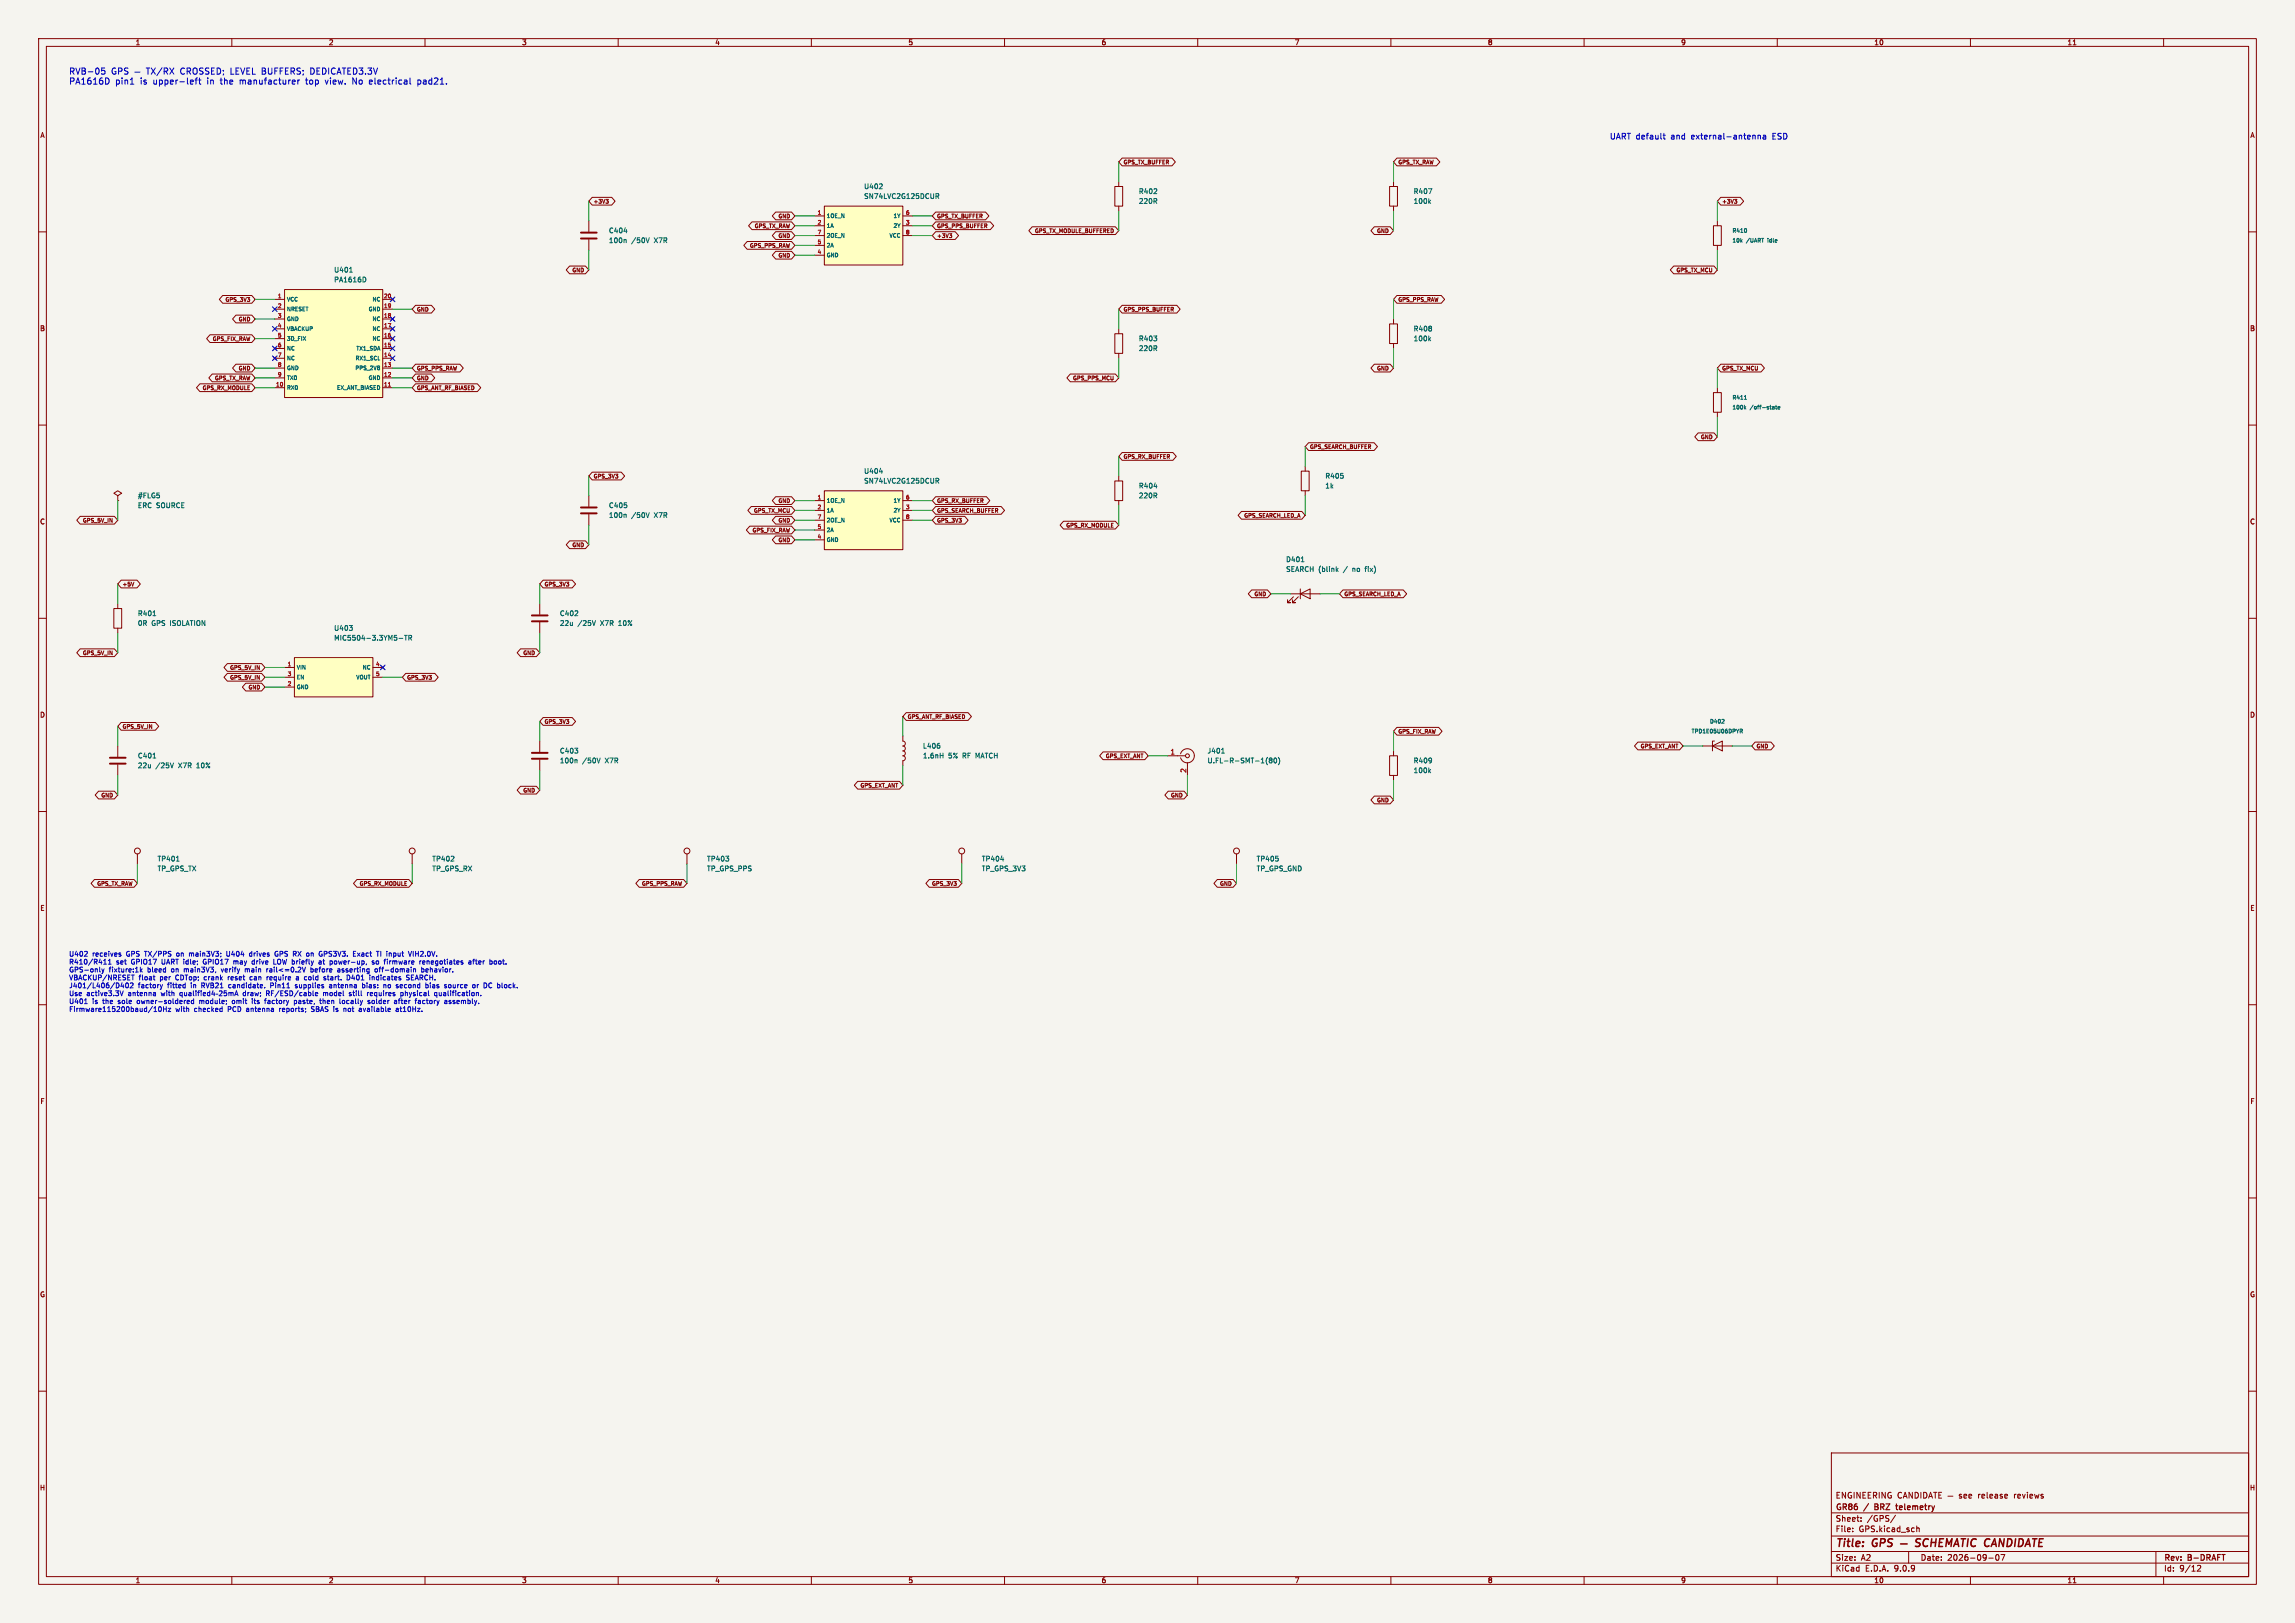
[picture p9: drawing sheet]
<svg xmlns="http://www.w3.org/2000/svg" width="594mm" height="420mm" viewBox="0 0 594 420" stroke-linecap="round" stroke-linejoin="round" font-family="sans-serif">
<defs><g id="words">
<g font-size="2.8" fill="#840000">
<text x="475" y="400.9">Title:</text>
<text x="484.7" y="400.9">GPS</text>
</g>
<g font-size="2.2" fill="#0000c2">
<text x="17.8" y="19.6">RVB-05</text>
<text x="17.8" y="22.2">PA1616D</text>
<text x="29.8" y="22.2">pin1</text>
<text x="36.3" y="22.2">is</text>
<text x="39.8" y="22.2">upper-left</text>
<text x="46.9" y="19.6">CROSSED; LEVEL BUFFERS;</text>
<text x="53.8" y="22.2">in</text>
<text x="57.4" y="22.2">the</text>
<text x="62.5" y="22.2">manufacturer</text>
<text x="79.8" y="22.2">top</text>
<text x="80.9" y="19.6">DEDICATED3.3V</text>
<text x="84.9" y="22.2">view.</text>
<text x="92.1" y="22.2">No</text>
<text x="96.6" y="22.2">electrical</text>
<text x="109.2" y="22.2">pad21.</text>
</g>
<g font-size="2.1" fill="#0000c2">
<text x="416.6" y="36.3">UART default</text>
<text x="432.5" y="36.3">and</text>
<text x="437.9" y="36.3">external-antenna</text>
<text x="459" y="36.3">ESD</text>
</g>
<g font-size="2.1" fill="#840000">
<text x="512.3" y="388">release</text>
<text x="521.7" y="388">reviews</text>
<text x="475" y="394">Sheet:</text>
<text x="475" y="391.2">GR86</text>
<text x="482.6" y="391.2">/</text>
<text x="483.2" y="394">/GPS/</text>
<text x="485.9" y="391.2">BRZ</text>
<text x="492.1" y="391.2">telemetry</text>
<text x="475" y="396.7">File:</text>
<text x="481.1" y="396.7">GPS.kicad_sch</text>
<text x="475" y="406.9">KiCad</text>
<text x="475" y="404.1">Size:</text>
<text x="481.7" y="404.1">A2</text>
<text x="482.7" y="406.9">E.D.A.</text>
<text x="490.3" y="406.9">9.0.9</text>
<text x="497" y="404.1">Date:</text>
<text x="504" y="404.1">2026-09-07</text>
<text x="560" y="404.3">Rev:</text>
<text x="560" y="406.9">Id:</text>
<text x="564.1" y="406.9">9/12</text>
<text x="566.4" y="404.3">B-DRAFT</text>
</g>
<g font-size="1.8" fill="#840000">
<text x="35" y="11.9">1</text>
<text x="85" y="11.9">2</text>
<text x="135" y="11.9">3</text>
<text x="185" y="11.9">4</text>
<text x="235" y="11.9">5</text>
<text x="285" y="11.9">6</text>
<text x="335" y="11.9">7</text>
<text x="385" y="11.9">8</text>
<text x="435" y="11.9">9</text>
<text x="485" y="11.9">10</text>
<text x="535" y="11.9">11</text>
<text x="10.3" y="35.9">A</text>
<text x="582.3" y="35.9">A</text>
<text x="10.3" y="85.9">B</text>
<text x="582.3" y="85.9">B</text>
<text x="10.3" y="135.9">C</text>
<text x="582.3" y="135.9">C</text>
<text x="10.3" y="185.9">D</text>
<text x="582.3" y="185.9">D</text>
<text x="10.3" y="235.9">E</text>
<text x="582.3" y="235.9">E</text>
<text x="10.3" y="285.9">F</text>
<text x="582.3" y="285.9">F</text>
<text x="10.3" y="335.9">G</text>
<text x="582.3" y="335.9">G</text>
<text x="10.2" y="385.9">H</text>
<text x="582.2" y="385.9">H</text>
<text x="35" y="409.9">1</text>
<text x="85" y="409.9">2</text>
<text x="135" y="409.9">3</text>
<text x="185" y="409.9">4</text>
<text x="235" y="409.9">5</text>
<text x="285" y="409.9">6</text>
<text x="335" y="409.9">7</text>
<text x="385" y="409.9">8</text>
<text x="435" y="409.9">9</text>
<text x="485" y="409.9">10</text>
<text x="535" y="409.9">11</text>
</g>
<g font-size="1.8" fill="#006464">
<text x="223.5" y="49.1">U402</text>
<text x="223.5" y="51.7">SN74LVC2G125DCUR</text>
<text x="294.6" y="50.4">R402</text>
<text x="294.6" y="52.9">220R</text>
<text x="365.8" y="50.4">R407</text>
<text x="365.8" y="52.9">100k</text>
<text x="157.5" y="60.6">C404</text>
<text x="157.5" y="63.1">100n</text>
<text x="163.4" y="63.1">/50V</text>
<text x="169.4" y="63.1">X7R</text>
<text x="86.4" y="70.7">U401</text>
<text x="86.4" y="73.3">PA1616D</text>
<text x="294.6" y="88.5">R403</text>
<text x="365.8" y="86">R408</text>
<text x="365.8" y="88.5">100k</text>
<text x="294.6" y="91">220R</text>
<text x="223.5" y="122.8">U404</text>
<text x="223.5" y="125.3">SN74LVC2G125DCUR</text>
<text x="342.9" y="124.1">R405</text>
<text x="35.6" y="131.7">ERC SOURCE</text>
<text x="35.6" y="129.1">#FLG5</text>
<text x="157.5" y="131.7">C405</text>
<text x="294.6" y="126.6">R404</text>
<text x="294.6" y="129.1">220R</text>
<text x="342.9" y="126.6">1k</text>
<text x="157.5" y="134.2">100n</text>
<text x="163.4" y="134.2">/50V</text>
<text x="169.4" y="134.2">X7R</text>
<text x="332.7" y="145.6">D401</text>
<text x="332.7" y="148.2">SEARCH (blink</text>
<text x="347.9" y="148.2">/</text>
<text x="350.4" y="148.2">no</text>
<text x="353.8" y="148.2">fix)</text>
<text x="35.6" y="159.6">R401</text>
<text x="144.8" y="159.6">C402</text>
<text x="35.6" y="162.2">0R</text>
<text x="39.2" y="162.2">GPS ISOLATION</text>
<text x="86.4" y="166">MIC5504-3.3YM5-TR</text>
<text x="86.4" y="163.4">U403</text>
<text x="144.8" y="162.2">22u</text>
<text x="149.5" y="162.2">/25V</text>
<text x="155.5" y="162.2">X7R</text>
<text x="160.4" y="162.2">10%</text>
<text x="35.6" y="196.4">C401</text>
<text x="144.8" y="195.2">C403</text>
<text x="144.8" y="197.7">100n</text>
<text x="150.7" y="197.7">/50V</text>
<text x="156.7" y="197.7">X7R</text>
<text x="238.8" y="196.4">1.6nH</text>
<text x="238.8" y="193.9">L406</text>
<text x="245.4" y="196.4">5%</text>
<text x="249.3" y="196.4">RF MATCH</text>
<text x="312.4" y="195.2">J401</text>
<text x="312.4" y="197.7">U.FL-R-SMT-1(80)</text>
<text x="365.8" y="197.7">R409</text>
<text x="35.6" y="199">22u</text>
<text x="40.3" y="199">/25V</text>
<text x="46.3" y="199">X7R</text>
<text x="51.2" y="199">10%</text>
<text x="365.8" y="200.3">100k</text>
<text x="40.6" y="223.1">TP401</text>
<text x="40.6" y="225.7">TP_GPS_TX</text>
<text x="111.8" y="223.1">TP402</text>
<text x="111.8" y="225.7">TP_GPS_RX</text>
<text x="182.9" y="223.1">TP403</text>
<text x="182.9" y="225.7">TP_GPS_PPS</text>
<text x="254" y="223.1">TP404</text>
<text x="254" y="225.7">TP_GPS_3V3</text>
<text x="325.1" y="223.1">TP405</text>
<text x="325.1" y="225.7">TP_GPS_GND</text>
</g>
<g font-size="1.8" fill="#a90000">
<text x="302.8" y="195.3">1</text>
<text x="307.1" y="200.1" transform="rotate(-90 307.1 200.1)">2</text>
</g>
<g font-size="1.8" fill="#0000c2">
<text x="17.8" y="247.9">U402</text>
<text x="17.8" y="249.9">R410/R411</text>
<text x="17.8" y="251.9">GPS-only</text>
<text x="23.9" y="247.9">receives</text>
<text x="28.2" y="251.9">fixture:1k</text>
<text x="30.1" y="249.9">set</text>
<text x="32.8" y="247.9">GPS TX/PPS</text>
<text x="34.1" y="249.9">GPIO17</text>
<text x="38.3" y="251.9">bleed</text>
<text x="42.2" y="249.9">UART idle;</text>
<text x="44.6" y="251.9">on</text>
<text x="46.2" y="247.9">on</text>
<text x="48.1" y="251.9">main3V3,</text>
<text x="49.6" y="247.9">main3V3;</text>
<text x="53.3" y="249.9">GPIO17</text>
<text x="58" y="251.9">verify</text>
<text x="59.5" y="247.9">U404</text>
<text x="61.3" y="249.9">may</text>
<text x="64.3" y="251.9">main</text>
<text x="65.6" y="247.9">drives</text>
<text x="66.3" y="249.9">drive</text>
<text x="70.1" y="251.9">rail&lt;=0.2V</text>
<text x="72.1" y="249.9">LOW briefly</text>
<text x="72.4" y="247.9">GPS RX on</text>
<text x="81.7" y="251.9">before</text>
<text x="84.2" y="249.9">at</text>
<text x="84.5" y="247.9">GPS3V3.</text>
<text x="87.3" y="249.9">power-up,</text>
<text x="88.9" y="251.9">asserting</text>
<text x="93.5" y="247.9">Exact</text>
<text x="98.4" y="249.9">so</text>
<text x="98.7" y="251.9">off-domain</text>
<text x="99.8" y="247.9">TI input</text>
<text x="101.8" y="249.9">firmware</text>
<text x="108.5" y="247.9">VIH2.0V.</text>
<text x="111" y="251.9">behavior.</text>
<text x="111.1" y="249.9">renegotiates</text>
<text x="124" y="249.9">after</text>
<text x="129.6" y="249.9">boot.</text>
<text x="17.8" y="254">VBACKUP/NRESET</text>
<text x="17.8" y="256">J401/L406/D402</text>
<text x="35.8" y="256">factory</text>
<text x="35.9" y="254">float</text>
<text x="41.5" y="254">per</text>
<text x="43.5" y="256">fitted</text>
<text x="45.7" y="254">CDTop;</text>
<text x="49.7" y="256">in</text>
<text x="52.6" y="256">RVB21</text>
<text x="53.3" y="254">crank</text>
<text x="59.7" y="254">reset</text>
<text x="59.9" y="256">candidate.</text>
<text x="65.6" y="254">can</text>
<text x="70.1" y="254">require</text>
<text x="70.9" y="256">Pin11</text>
<text x="77.5" y="256">supplies</text>
<text x="77.9" y="254">a</text>
<text x="80.3" y="254">cold</text>
<text x="85.5" y="254">start.</text>
<text x="86.5" y="256">antenna</text>
<text x="91.7" y="254">D401</text>
<text x="95.3" y="256">bias:</text>
<text x="97.7" y="254">indicates</text>
<text x="101" y="256">no</text>
<text x="104.4" y="256">second</text>
<text x="107.5" y="254">SEARCH.</text>
<text x="112.3" y="256">bias</text>
<text x="117.4" y="256">source</text>
<text x="124.8" y="256">or</text>
<text x="127.9" y="256">DC block.</text>
<text x="17.8" y="258.1">Use</text>
<text x="17.8" y="260.1">U401</text>
<text x="17.8" y="262.2">Firmware115200baud/10Hz</text>
<text x="22.4" y="258.1">active3.3V</text>
<text x="23.9" y="260.1">is</text>
<text x="26.7" y="260.1">the</text>
<text x="30.8" y="260.1">sole</text>
<text x="33.3" y="258.1">antenna</text>
<text x="35.9" y="260.1">owner-soldered</text>
<text x="42" y="258.1">with</text>
<text x="45.4" y="262.2">with</text>
<text x="50.4" y="262.2">checked</text>
<text x="52.3" y="260.1">module;</text>
<text x="59.3" y="262.2">PCD</text>
<text x="61" y="260.1">omit</text>
<text x="63.6" y="258.1">draw;</text>
<text x="64.3" y="262.2">antenna</text>
<text x="66.3" y="260.1">its</text>
<text x="69.8" y="260.1">factory</text>
<text x="73" y="262.2">reports;</text>
<text x="77.6" y="260.1">paste,</text>
<text x="81.5" y="262.2">SBAS is</text>
<text x="84.5" y="260.1">then</text>
<text x="84.8" y="258.1">model</text>
<text x="89.8" y="260.1">locally</text>
<text x="90.2" y="262.2">not</text>
<text x="91.7" y="258.1">still</text>
<text x="94.4" y="262.2">available</text>
<text x="96.5" y="258.1">requires</text>
<text x="97.3" y="260.1">solder</text>
<text x="104.2" y="262.2">at10Hz.</text>
<text x="104.4" y="260.1">after</text>
<text x="105.4" y="258.1">physical</text>
<text x="110" y="260.1">factory</text>
<text x="114.4" y="258.1">qualification.</text>
<text x="117.8" y="260.1">assembly.</text>
</g>
<g font-size="1.4" fill="#840000">
<text x="290.7" y="42.7">GPS_TX_BUFFER</text>
<text x="361.8" y="42.7">GPS_TX_RAW</text>
<text x="153.5" y="52.9">+3V3</text>
<text x="445.6" y="52.9">+3V3</text>
<text x="195.2" y="59.2">GPS_TX_RAW</text>
<text x="201.3" y="56.7">GND</text>
<text x="242.4" y="59.2">GPS_PPS_BUFFER</text>
<text x="242.4" y="56.7">GPS_TX_BUFFER</text>
<text x="193.9" y="64.3">GPS_PPS_RAW</text>
<text x="201.3" y="61.8">GND</text>
<text x="242.4" y="61.8">+3V3</text>
<text x="267.7" y="60.5">GPS_TX_MODULE_BUFFERED</text>
<text x="356.3" y="60.5">GND</text>
<text x="148" y="70.6">GND</text>
<text x="201.3" y="66.8">GND</text>
<text x="433.7" y="70.6">GPS_TX_MCU</text>
<text x="58.2" y="78.3">GPS_3V3</text>
<text x="61.6" y="83.3">GND</text>
<text x="107.8" y="80.8">GND</text>
<text x="290.7" y="80.8">GPS_PPS_BUFFER</text>
<text x="361.8" y="78.3">GPS_PPS_RAW</text>
<text x="54.9" y="88.4">GPS_FIX_RAW</text>
<text x="52.3" y="101.1">GPS_RX_MODULE</text>
<text x="55.5" y="98.6">GPS_TX_RAW</text>
<text x="61.6" y="96.1">GND</text>
<text x="107.8" y="101.1">GPS_ANT_RF_BIASED</text>
<text x="107.8" y="98.6">GND</text>
<text x="107.8" y="96.1">GPS_PPS_RAW</text>
<text x="277.6" y="98.6">GPS_PPS_MCU</text>
<text x="356.3" y="96.1">GND</text>
<text x="445.6" y="96.1">GPS_TX_MCU</text>
<text x="440.1" y="113.8">GND</text>
<text x="290.7" y="118.9">GPS_RX_BUFFER</text>
<text x="338.9" y="116.4">GPS_SEARCH_BUFFER</text>
<text x="153.5" y="124">GPS_3V3</text>
<text x="201.3" y="130.3">GND</text>
<text x="242.4" y="130.3">GPS_RX_BUFFER</text>
<text x="21.3" y="135.4">GPS_5V_IN</text>
<text x="194.6" y="138">GPS_FIX_RAW</text>
<text x="195" y="132.9">GPS_TX_MCU</text>
<text x="201.3" y="135.4">GND</text>
<text x="242.4" y="135.4">GPS_3V3</text>
<text x="242.4" y="132.9">GPS_SEARCH_BUFFER</text>
<text x="275.8" y="136.7">GPS_RX_MODULE</text>
<text x="321.9" y="134.2">GPS_SEARCH_LED_A</text>
<text x="148" y="141.8">GND</text>
<text x="201.3" y="140.5">GND</text>
<text x="31.6" y="151.9">+5V</text>
<text x="140.8" y="151.9">GPS_3V3</text>
<text x="324.5" y="154.5">GND</text>
<text x="347.8" y="154.5">GPS_SEARCH_LED_A</text>
<text x="21.3" y="169.7">GPS_5V_IN</text>
<text x="59.4" y="173.5">GPS_5V_IN</text>
<text x="135.3" y="169.7">GND</text>
<text x="59.4" y="176.1">GPS_5V_IN</text>
<text x="64.2" y="178.6">GND</text>
<text x="105.3" y="176.1">GPS_3V3</text>
<text x="31.6" y="188.8">GPS_5V_IN</text>
<text x="140.8" y="187.5">GPS_3V3</text>
<text x="234.8" y="186.2">GPS_ANT_RF_BIASED</text>
<text x="361.8" y="190">GPS_FIX_RAW</text>
<text x="286" y="196.4">GPS_EXT_ANT</text>
<text x="424.5" y="193.8">GPS_EXT_ANT</text>
<text x="454.5" y="193.8">GND</text>
<text x="26.1" y="206.5">GND</text>
<text x="135.3" y="205.3">GND</text>
<text x="222.5" y="204">GPS_EXT_ANT</text>
<text x="302.9" y="206.5">GND</text>
<text x="356.3" y="207.8">GND</text>
<text x="25" y="229.4">GPS_TX_RAW</text>
<text x="92.9" y="229.4">GPS_RX_MODULE</text>
<text x="166" y="229.4">GPS_PPS_RAW</text>
<text x="241.1" y="229.4">GPS_3V3</text>
<text x="315.6" y="229.4">GND</text>
</g>
<g font-size="1.4" fill="#a90000">
<text x="211.5" y="55.6">1</text>
<text x="211.5" y="58.2">2</text>
<text x="234.3" y="55.6">6</text>
<text x="234.3" y="58.2">3</text>
<text x="211.5" y="60.7">7</text>
<text x="211.5" y="63.2">5</text>
<text x="211.5" y="65.8">4</text>
<text x="234.3" y="60.7">8</text>
<text x="71.8" y="77.2">1</text>
<text x="99.2" y="77.2">20</text>
<text x="71.8" y="79.8">2</text>
<text x="71.8" y="82.3">3</text>
<text x="99.2" y="79.8">19</text>
<text x="99.2" y="82.3">18</text>
<text x="71.8" y="84.8">4</text>
<text x="71.8" y="87.4">5</text>
<text x="71.8" y="89.9">6</text>
<text x="99.2" y="84.8">17</text>
<text x="99.2" y="87.4">16</text>
<text x="99.2" y="89.9">15</text>
<text x="71.8" y="92.5">7</text>
<text x="71.8" y="95">8</text>
<text x="99.2" y="92.5">14</text>
<text x="99.2" y="95">13</text>
<text x="71.3" y="100.1">10</text>
<text x="71.8" y="97.5">9</text>
<text x="99.2" y="97.5">12</text>
<text x="99.2" y="100.1">11</text>
<text x="211.5" y="129.3">1</text>
<text x="211.5" y="131.8">2</text>
<text x="234.3" y="129.3">6</text>
<text x="234.3" y="131.8">3</text>
<text x="211.5" y="134.4">7</text>
<text x="211.5" y="136.9">5</text>
<text x="234.3" y="134.4">8</text>
<text x="211.5" y="139.4">4</text>
<text x="74.3" y="172.5">1</text>
<text x="97.2" y="172.5">4</text>
<text x="74.3" y="175">3</text>
<text x="74.3" y="177.5">2</text>
<text x="97.2" y="175">5</text>
</g>
<g font-size="1.4" fill="#006464">
<text x="213.9" y="56.6">1OE_N</text>
<text x="213.9" y="59.1">1A</text>
<text x="231.1" y="56.6">1Y</text>
<text x="231.1" y="59.1">2Y</text>
<text x="213.9" y="61.7">2OE_N</text>
<text x="213.9" y="64.2">2A</text>
<text x="230.1" y="61.7">VCC</text>
<text x="448.3" y="60.4">R410</text>
<text x="448.3" y="63">10k</text>
<text x="452" y="63">/UART</text>
<text x="457.7" y="63">idle</text>
<text x="213.9" y="66.8">GND</text>
<text x="74.2" y="78.2">VCC</text>
<text x="74.2" y="80.7">NRESET</text>
<text x="74.2" y="83.3">GND</text>
<text x="95.2" y="80.7">GND</text>
<text x="96.2" y="78.2">NC</text>
<text x="96.2" y="83.3">NC</text>
<text x="74.2" y="85.8">VBACKUP</text>
<text x="74.2" y="88.4">3D_FIX</text>
<text x="96.2" y="85.8">NC</text>
<text x="96.2" y="88.4">NC</text>
<text x="74.2" y="90.9">NC</text>
<text x="74.2" y="93.4">NC</text>
<text x="74.2" y="96">GND</text>
<text x="91.8" y="96">PPS_2V8</text>
<text x="91.9" y="93.4">RX1_SCL</text>
<text x="92.1" y="90.9">TX1_SDA</text>
<text x="74.2" y="98.5">TX0</text>
<text x="74.2" y="101.1">RX0</text>
<text x="87.1" y="101.1">EX_ANT_BIASED</text>
<text x="95.2" y="98.5">GND</text>
<text x="448.3" y="106.1">100k</text>
<text x="448.3" y="103.6">R411</text>
<text x="453" y="106.1">/off-state</text>
<text x="213.9" y="130.3">1OE_N</text>
<text x="231.1" y="130.3">1Y</text>
<text x="213.9" y="132.8">1A</text>
<text x="213.9" y="135.3">2OE_N</text>
<text x="213.9" y="137.9">2A</text>
<text x="230.1" y="135.3">VCC</text>
<text x="231.1" y="132.8">2Y</text>
<text x="213.9" y="140.4">GND</text>
<text x="76.7" y="173.4">VIN</text>
<text x="93.7" y="173.4">NC</text>
<text x="76.7" y="176">EN</text>
<text x="76.7" y="178.5">GND</text>
<text x="92" y="176">VOUT</text>
<text x="437.7" y="190">TPD1E05U06DPYR</text>
<text x="442.4" y="187.4">D402</text>
</g>
</g></defs>
<path d="M0 0h594v420h-594z" fill="#f5f4ef" stroke="#f5f4ef" stroke-width=".26"/>
<g fill="none" stroke="#840000" stroke-width=".26">
<path d="M10 10h574v400h-574zM12 12h570v396h-570zM60 10v2M110 10v2M160 10v2M210 10v2M260 10v2M310 10v2M360 10v2M410 10v2M460 10v2M510 10v2"/>
<path d="M536.6 11.6h.7M560 10v2M10 60h2M582 60h2M10 110h2M582 110h2M10 160h2M582 160h2M10 210h2M582 210h2M177.8 221v2.5M10 260h2"/>
<path d="M582 260h2M10 310h2M582 310h2M10 360h2M474 376h108v32h-108zM582 360h2M474 397.5h108M474 391.5h108M475.5 386.9h.5M476.2 386.2h-.7v1.5h.7M477.7 386.2v1.5l-.9-1.5v1.5M479.2 386.2a.68 .68 0 0 0-.9 .7 .68 .68 0 0 0 .9 .6v-.5h-.2"/>
<path d="M479.5 396.2v.2M479.5 395.4v.2M479.9 386.2v1.5M481.5 386.2v1.5l-.9-1.5v1.5M481.7 393.5v.2M481.7 392.7v.2M482.2 386.9h.5M482.9 386.2h-.7v1.5h.7M483.5 386.9h.5M484.2 386.2h-.7v1.5h.7M484.9 387l.7-.1 .1-.6-.8-.1v1.5M485.2 387l.5 .7"/>
<path d="M486.4 386.2v1.5M488 386.2v1.5l-.9-1.5v1.5M489.5 386.2a.68 .68 0 0 0-.9 .7 .68 .68 0 0 0 .9 .6v-.5h-.3M490.6 392.1l-1.3 1.9M492.2 386.3a.67 .67 0 0 0-1 .6 .67 .67 0 0 0 1 .6M492.6 387.7l.5-1.5 .5 1.5M492.7 387.2h.8M495 386.2v1.5l-.9-1.5v1.5M495.7 386.2a.76 .76 0 0 1 .8 .7 .76 .76 0 0 1-.8 .8zM496.1 394.9v1.5M496.1 395.5l.6-.1v1M497.2 386.2v1.5"/>
<path d="M497.9 386.2a.76 .76 0 0 1 .9 .7 .76 .76 0 0 1-.9 .8zM499.2 387.7l.5-1.5 .5 1.5M499.3 387.2h.7M500.5 386.2h.8M500.9 386.2v1.5M501.8 386.9h.5M502.5 386.2h-.7v1.5h.7M504.2 387.2h1.3M507.7 386.7h-.4l-.2 .2 .1 .2 .5 .1v.4h-.6M508.3 387.2l.7-.2v-.3h-.5l-.2 .2 .1 .7h.6M509.6 387.2l.7-.2-.1-.3h-.4l-.2 .2 .1 .7h.5M60 408v2"/>
<path d="M110 408v2M160 408v2M210 408v2M260 408v2M310 408v2M360 408v2M410 408v2M460 408v2M474 404.5h108M474 401.5h108M494 401.5v3M510 408v2"/>
<path d="M514.7 403.2h1.2M516.7 402.4l.2-.1a.8 .8 0 0 1 .5 .7 .8 .8 0 0 1-.5 .8l-.4-.6zM517.9 402.3h1l-.7 1.5M536.6 409.6h.7M558 401.5v6.5M560 408v2M568.7 405.2l.6-.1 .3 .4-.9 1.1h.9"/>
<circle cx="177.8" cy="220.2" r=".76"/>
</g>
<g fill="none" stroke="#840000" stroke-width=".4">
<path d="M491.9 399.5h1.7M497.1 398.3l-.7-.1-.3 .2-.1 .6 .8 .3 .1 .5-.4 .4-.8-.1M499.1 398.4a.96 .96 0 0 0-1.3 .5 .96 .96 0 0 0 .7 1.3l.4-.2M499.9 399.1h1.1M500 398.2l-.3 2M501.1 398.2l-.2 2M502 399.1h.6M503 398.2h-.9l-.3 2h1M505.9 399.6h1M507.6 398.2h1.1M508.2 398.2l-.3 2M509.4 398.2l-.2 2"/>
<path d="M511.5 398.4a.96 .96 0 0 0-1.3 .5 .96 .96 0 0 0 .7 1.3l.4-.2M515 398.4a.96 .96 0 0 0-1.3 .5 .96 .96 0 0 0 .7 1.3l.4-.2M515.6 399.6h1M518.7 398.2l-.2 2-.9-2-.2 2M519.7 398.2a1 1 0 0 1 1.1 .7 1 1 0 0 1-.6 1.2l-.8 .1zM521.7 398.2l-.3 2M522.6 398.2a1 1 0 0 1 1.1 .7 1 1 0 0 1-.5 1.2l-.8 .1zM524.4 399.6h.9M526.1 398.2h1.1M526.6 398.2l-.2 2M527.8 399.1h.6M528.8 398.2h-.9l-.3 2h1"/>
<path d="M503.6 400.2l.3-2 .5 1.4 .8-1.4-.2 2M505.6 400.2l1-2 .4 2M515.4 400.2l.9-2 .4 2M524.1 400.2l.9-2 .4 2"/>
</g>
<path d="M485.3 389.9h.5M485.8 389.2h-.5v1.5h.5M490.6 389.7h.6M490.8 390.5l.4 .2" fill="none" stroke="#840000" stroke-width=".3"/>
<path d="M73.7 74.9h25.4v28h-25.4z" fill="#ffffc2"/>
<g fill="none" stroke="#840000" stroke-width=".26">
<path d="M71.1 77.5h2.6M73.7 74.9h25.4v28h-25.4zM99.1 77.5h2.5M101.2 77.1l.8 .8M102 77.1l-.8 .8M70.7 89.8l.8 .8M70.7 92.3l.8 .8M71.1 80h2.6M71.1 82.6h2.6M71.1 85.1h2.6M71.1 87.6h2.6M71.1 90.2h2.6"/>
<path d="M71.1 92.7h2.6M71.1 95.3h2.6M71.1 97.8h2.6M71.5 89.8l-.8 .8M71.5 92.3l-.8 .8M99.1 80h2.5M99.1 82.6h2.5M99.1 85.1h2.5M99.1 87.6h2.5M99.1 90.2h2.5M99.1 92.7h2.5M99.1 95.3h2.5"/>
<path d="M99.1 97.8h2.5M101.2 82.2l.8 .7M101.2 84.7l.8 .8M101.2 87.2l.8 .8M102 82.2l-.8 .7M102 84.7l-.8 .8M102 87.2l-.8 .8M71.1 100.3h2.6M99.1 100.3h2.5M359.7 195.6h2v5.1h-2zM360.7 194.3v1.3M440.7 193h7.6"/>
<path d="M443.2 193l2.6-1.2v2.5zM443.7 191.8h-.5v2.5M360.7 200.7v1.2"/>
</g>
<path d="M100.5 99.9h.6" fill="none" stroke="#a90000" stroke-width=".26"/>
<path d="M90.5 70.4h.7M94.5 71.8l.2 .4-.2 .7M369.9 199.5l.4 .5M370.3 199.1l-.5 .5M445.6 187.1h.6M446.2 186.2v.4M450.4 188.7l.6 .2-.1 .3h-.5M450.6 189.2l.4 .5" fill="none" stroke="#006464" stroke-width=".26"/>
<path d="M76.2 170.2h20.3v10.1h-20.3z" fill="#ffffc2"/>
<g fill="none" stroke="#840000" stroke-width=".26">
<path d="M152.4 57.2v2.7M152.4 62v2.8M443.5 101.6h2v5.1h-2zM444.5 100.3v1.3M444.5 106.7v1.3M152.4 128.3v2.8M152.4 133.1v2.8M336.8 121.9h2v5.1h-2zM337.8 120.7v1.2M337.8 127v1.3M29.5 157.5h2v5.1h-2zM30.5 156.2v1.3"/>
<path d="M139.7 156.2v2.8M334 153.7h7.6M334.8 154.4l-1.6 1.6h.8h-.8v-.8M336 154.4l-1.5 1.6h.8h-.8v-.8M336.5 153.7l2.6-1.3v2.5zM336.5 152.4v2.5M30.5 162.6v1.2M73.7 172.7h2.5M73.7 175.3h2.5M73.7 177.8h2.5M76.2 170.2h20.3v10.1h-20.3zM96.5 172.7h2.6"/>
<path d="M96.5 175.3h2.6M98.7 172.3l.7 .8M99.4 172.3l-.7 .8M139.7 161v2.8M30.5 193v2.8M30.5 197.9v2.8M139.7 191.8v2.8M139.7 196.6v2.8M233.7 190.5v1.3l.4 .2 .2 .4-.2 .5-.4 .1 .4 .2 .2 .5-.2 .4-.4 .2 .4 .2 .2 .5-.2 .4-.4 .2 .4 .2 .2 .4-.2 .5-.4 .2v1.2M302.3 195.6h4.5M305.6 195.1a1.81 1.81 0 0 1 2.7-1 1.81 1.81 0 0 1 .1 2.9 1.81 1.81 0 0 1-2.8-.9M307.3 197.4v3.3"/>
<path d="M35.6 221v2.5M106.7 221v2.5M248.9 221v2.5M320 221v2.5"/>
<circle cx="307.3" cy="195.6" r=".51"/>
<circle cx="35.6" cy="220.2" r=".76"/>
<circle cx="106.7" cy="220.2" r=".76"/>
<circle cx="248.9" cy="220.2" r=".76"/>
<circle cx="320" cy="220.2" r=".76"/>
</g>
<g fill="none" stroke="#006464" stroke-width=".26">
<path d="M161.5 59.8h.8M161.9 62l.2 .1v.7M168.1 61.5l-.5 1.3M451.5 103.3h.6M451.6 105.5l.3 .4M451.9 105.2l-.4 .4M458.8 105.2h.4v.7M458.8 105.8h.4M459.2 105.4l-.4 .1M459.5 105.2h.4M459.7 104.9v.8l.2 .2M460.2 105.5l.5-.1-.1-.2-.4 .1 .1 .5h.3"/>
<path d="M161.9 133.1l.2 .2v.6M168.1 132.7l-.5 1.2M39.6 159.3h.7M336.8 145.4h.7M346 147.4l.3 .5M346.3 147.1l-.4 .4M90.4 161.9h.8l-.4 .5M91.1 162.5v.5M103.3 165.2h1M104.7 164.4h.7M105 164.4v1.3M105.8 165.1l.6-.1 .1-.5-.7-.1v1.3"/>
<path d="M106.1 165.1l.4 .6M154.1 160.6l-.4 1.3M39.6 196.2h.7M44.9 197.4l-.4 1.3M149.2 196.6l.2 .2v.6M155.4 196.2l-.5 1.2M243.2 193v.5M243.3 195.5h.8M244.1 194.9v1.3M316.2 194.9h.7M328.1 196a1.46 1.46 0 0 0 0 1.9M328.7 196.7l-.2-.2 .2-.3 .5 .2-.2 .3"/>
<path d="M328.7 196.7l-.2 .2 .2 .5 .5-.2-.2-.5M328.7 196.7h.3M329.8 196.3l.2-.1a.62 .62 0 0 1 .5 .6 .62 .62 0 0 1-.6 .6l-.2-.5zM330.9 196a1.46 1.46 0 0 1 0 1.9M45.6 222.8h.8M259 222.4h.8"/>
</g>
<path d="M150.4 60.2h4M150.4 61.7h4M150.4 131.3h4M150.4 132.8h4M137.7 159.3h4M137.7 160.8h4M28.4 196.1h4.1M28.4 197.6h4.1M137.7 194.8h4M137.7 196.3h4" fill="none" stroke="#840000" stroke-width=".51"/>
<path d="M213.4 53.3h20.3v15.3h-20.3z" fill="#ffffc2"/>
<g fill="none" stroke="#840000" stroke-width=".26">
<path d="M210.8 55.9h2.6M210.8 58.4h2.6M213.4 53.3h20.3v15.3h-20.3zM233.7 55.9h2.5M233.7 58.4h2.5M288.5 48.3h2.1v5h-2.1zM289.6 47v1.3M289.6 53.3v1.3M210.8 61h2.6M210.8 63.5h2.6M210.8 66h2.6M233.7 61h2.5"/>
<path d="M288.5 86.4h2.1v5h-2.1zM289.6 85.1v1.3M289.6 91.4v1.3M288.5 124.5h2.1v5h-2.1zM289.6 123.2v1.3M289.6 129.5v1.3"/>
</g>
<path d="M227.6 48.8h.7M228.3 47.7v.4M242.3 50.1h.4l.3 .3-.1 .3-.6 .1M242.6 50.8l.4 .6M298.7 125.9h.8" fill="none" stroke="#006464" stroke-width=".26"/>
<path d="M213.4 127h20.3v15.2h-20.3z" fill="#ffffc2"/>
<g fill="none" stroke="#840000" stroke-width=".26">
<path d="M153.3 51.1h5l.9 1-.9 1h-5l-.9-1zM156.8 51.6h.6l-.3 .4M157.2 52l.2 .2-.2 .4M194.6 57.4h10.3l.8 1-.8 1h-10.3l-.9-1zM200.8 60h4.1l.8 1-.8 1h-4.1l-.9-1zM200.8 54.9h4.1l.8 1-.8 1h-4.1l-.9-1zM242.2 57.4h14.1l.9 1-.9 1h-14.1l-.9-1zM242.2 54.9h12.9l.9 1-.9 1h-12.9l-.9-1zM242.2 60h5l.9 1-.9 1h-5l-.9-1zM267.2 58.7h21.5l.9 1-.9 1h-21.5l-.9-1zM290.4 40.9h12.9l.9 1-.9 1h-12.9l-.8-1zM355.7 58.7h4.1l.9 1-.9 1h-4.1l-.9-1z"/>
<path d="M359.7 48.3h2v5h-2zM360.7 47v1.3M360.7 53.3v1.3M361.6 40.9h10.2l.9 1-.9 1h-10.2l-.9-1zM443.5 58.4h2v5.1h-2zM444.5 57.2v1.2M445.4 51.1h5l.9 1-.9 1h-5l-.9-1zM448.9 51.6h.6l-.3 .4M449.3 52l.2 .2-.2 .4M57.6 76.5h7.6l.8 1-.8 1h-7.6l-.8-1zM107.6 79h4.1l.8 1-.8 1h-4.1l-.9-1zM147.4 68.8h4.1l.9 1.1-.9 1h-4.1l-.8-1z"/>
<path d="M193.4 62.5h11.5l.8 1-.8 1h-11.5l-.9-1zM200.8 65h4.1l.8 1-.8 1h-4.1l-.9-1zM245.7 60.5h.6l-.3 .4M246.1 60.9l.2 .2-.2 .4M290.4 79h14.2l.9 1-.9 1h-14.2l-.8-1zM361.6 76.5h11.4l.9 1-.9 1h-11.4l-.9-1zM433.2 68.8h10.4l.9 1.1-.9 1h-10.4l-.9-1zM444.5 63.5v1.3M51.7 99.3h13.5l.8 1-.8 1h-13.5l-.8-1zM54.4 86.6h10.8l.8 1-.8 1h-10.8l-.9-1zM54.9 96.8h10.3l.8 1-.8 1h-10.3l-.9-1zM61.1 81.5h4.1l.8 1.1-.8 1h-4.1l-.9-1z"/>
<path d="M61.1 94.2h4.1l.8 1.1-.8 1h-4.1l-.9-1zM107.6 99.3h16l.8 1-.8 1h-16l-.9-1zM107.6 96.8h4.1l.8 1-.8 1h-4.1l-.9-1zM107.6 94.2h11.4l.9 1.1-.9 1h-11.4l-.9-1zM277 96.8h11.7l.9 1-.9 1h-11.7l-.9-1zM355.7 94.2h4.1l.9 1.1-.9 1h-4.1l-.9-1zM359.7 83.8h2v5.1h-2zM360.7 82.6v1.2M360.7 88.9v1.3M445.4 94.2h10.4l.9 1.1-.9 1h-10.4l-.9-1zM290.4 117.1h13.2l.9 1-.9 1h-13.2l-.8-1zM338.7 114.6h17l.8 1-.8 1h-17l-.9-1z"/>
<path d="M439.5 112h4.1l.9 1-.9 1h-4.1l-.8-1zM20.7 133.6h8.9l.9 1-.9 1h-8.9l-.8-1zM30.5 128.3l1-.7-1-.6-1 .6 1 .7v1.2M30.5 129.5h.1M147.4 140h4.1l.9 1-.9 1h-4.1l-.8-1zM153.3 122.2h7.5l.9 1-.9 1h-7.5l-.9-1zM194.1 136.2h10.8l.8 1-.8 1h-10.8l-.9-1zM194.4 131.1h10.5l.8 1-.8 1h-10.5l-.8-1zM200.8 138.7h4.1l.8 1-.8 1h-4.1l-.9-1zM200.8 128.5h4.1l.8 1-.8 1h-4.1l-.9-1zM200.8 133.6h4.1l.8 1-.8 1h-4.1l-.9-1zM210.8 129.5h2.6"/>
<path d="M210.8 132.1h2.6M210.8 134.6h2.6M210.8 137.2h2.6M210.8 139.7h2.6M213.4 127h20.3v15.2h-20.3zM233.7 129.5h2.5M233.7 132.1h2.5M233.7 134.6h2.5M242.2 128.5h13.1l.9 1-.9 1h-13.1l-.9-1zM242.2 133.6h7.5l.9 1-.9 1h-7.5l-.9-1zM242.2 131.1h16.9l.9 1-.9 1h-16.9l-.9-1zM275.3 134.9h13.4l.9 1-.9 1h-13.4l-.9-1z"/>
<path d="M321.3 132.3h15.6l.9 1.1-.9 1h-15.6l-.9-1zM31.4 150.1h4.1l.8 1-.8 1h-4.1l-.9-1zM34.7 150.7l-.4 1M140.6 150.1h7.5l.9 1-.9 1h-7.5l-.9-1zM324 152.7h4.1l.8 1-.8 1h-4.1l-.9-1zM347.6 152.7h15.6l.9 1-.9 1h-15.6l-.9-1zM20.7 167.9h8.9l.9 1-.9 1h-8.9l-.8-1zM58.8 171.7h8.9l.9 1-.9 1h-8.9l-.8-1zM58.8 174.3h8.9l.9 1-.9 1h-8.9l-.8-1zM63.6 176.8h4.1l.9 1-.9 1h-4.1l-.9-1zM105 174.3h7.5l.9 1-.9 1h-7.5l-.9-1zM134.7 167.9h4.1l.9 1-.9 1h-4.1l-.8-1z"/>
<path d="M31.4 187h8.8l.9 1-.9 1h-8.8l-.9-1zM140.6 185.7h7.5l.9 1-.9 1h-7.5l-.9-1zM234.6 184.4h16l.8 1-.8 1h-16l-.9-1zM285.5 194.6h10.8l.9 1-.9 1h-10.8l-.9-1zM361.6 188.2h10.8l.8 1-.8 1h-10.8l-.9-1zM423.9 192h10.8l.9 1-.9 1h-10.8l-.9-1zM454.3 192h4.1l.8 1-.8 1h-4.1l-.9-1zM25.5 204.7h4.1l.9 1-.9 1h-4.1l-.9-1zM134.7 203.5h4.1l.9 1-.9 1h-4.1l-.8-1zM222 202.2h10.8l.9 1-.9 1h-10.8l-.9-1zM302.4 204.7h4.1l.8 1-.8 1h-4.1l-.9-1zM355.7 206h4.1l.9 1-.9 1h-4.1l-.9-1z"/>
<path d="M24.4 227.6h10.3l.9 1-.9 1h-10.3l-.8-1zM92.4 227.6h13.4l.9 1-.9 1h-13.4l-.9-1zM165.4 227.6h11.5l.9 1-.9 1h-11.5l-.8-1zM240.5 227.6h7.5l.9 1-.9 1h-7.5l-.9-1zM315.1 227.6h4.1l.8 1-.8 1h-4.1l-.9-1z"/>
</g>
<path d="M369.7 48.8h.9l-.6 1.3M369.9 52.2l.4 .4M370.3 51.8l-.5 .5M452 59.3v.7M369.9 87.7l.4 .5M370.3 87.4l-.5 .4M227.6 122.1h.8M242.3 123.8h.4l.3 .2-.1 .4h-.6M242.6 124.4l.4 .6" fill="none" stroke="#006464" stroke-width=".26"/>
<g fill="none" stroke="#009600" stroke-width=".26">
<path d="M152.4 52.1v5.1M205.7 58.4h5.1M205.7 55.9h5.1M236.2 58.4h5.1M236.2 55.9h5.1M289.6 41.9v5.1M289.6 54.6v5.1M360.7 41.9v5.1M360.7 54.6v5.1M444.5 52.1v5.1M66 77.5h5.1M152.4 64.8v5.1"/>
<path d="M205.7 61h5.1M205.7 63.5h5.1M205.7 66h5.1M236.2 61h5.1M360.7 77.5v5.1M444.5 64.8v5.1M66 97.8h5.1M66 95.3h5.1M66 87.6h5.1M66 82.6h5.1M101.6 97.8h5.1M101.6 95.3h5.1"/>
<path d="M101.6 80h5.1M289.6 80v5.1M289.6 92.7v5.1M360.7 90.2v5.1M444.5 95.3v5M66 100.3h5.1M101.6 100.3h5.1M289.6 118.1v5.1M337.8 115.6v5.1M444.5 108v5M30.5 129.5v5.1M152.4 123.2v5.1"/>
<path d="M152.4 135.9v5.1M205.7 137.2h5.1M205.7 134.6h5.1M205.7 132.1h5.1M205.7 129.5h5.1M205.7 139.7h5.1M236.2 134.6h5.1M236.2 132.1h5.1M236.2 129.5h5.1M289.6 130.8v5.1M337.8 128.3v5.1M30.5 151.1v5.1"/>
<path d="M139.7 151.1v5.1M328.9 153.7h5.1M341.6 153.7h5.1M30.5 163.8v5.1M68.6 172.7h5.1M68.6 175.3h5.1M68.6 177.8h5.1M99.1 175.3h5M139.7 163.8v5.1M30.5 188v5M139.7 186.7v5.1M139.7 199.4v5.1"/>
<path d="M233.7 185.4v5.1M233.7 198.1v5.1M297.2 195.6h5.1M360.7 189.2v5.1M435.6 193h5.1M448.3 193h5.1M30.5 200.7v5M307.3 200.7v5M360.7 201.9v5.1M35.6 223.5v5.1M106.7 223.5v5.1M177.8 223.5v5.1"/>
<path d="M248.9 223.5v5.1M320 223.5v5.1"/>
</g>
<g fill="none" stroke="#000084" stroke-width=".26">
<path d="M70.5 79.4l1.2 1.2M71.7 79.4l-1.2 1.2M101 76.9l1.2 1.2M102.2 76.9l-1.2 1.2M70.5 92.1l1.2 1.2M70.5 84.5l1.2 1.2M70.5 89.6l1.2 1.2M71.7 92.1l-1.2 1.2M71.7 84.5l-1.2 1.2M71.7 89.6l-1.2 1.2M101 84.5l1.2 1.2M101 81.9l1.2 1.3"/>
<path d="M101 92.1l1.2 1.2M101 89.6l1.2 1.2M101 87l1.2 1.2M102.2 84.5l-1.2 1.2M102.2 81.9l-1.2 1.3M102.2 92.1l-1.2 1.2M102.2 89.6l-1.2 1.2M102.2 87l-1.2 1.2M98.5 172.1l1.2 1.2M99.7 172.1l-1.2 1.2"/>
</g>
<g fill="none" stroke="#0000c2" stroke-width=".26">
<path d="M27.1 17.6h-.8v.8l.7-.1 .1 .7-.2 .2-.6-.2M29.9 17.7a.73 .73 0 0 0-.9 .7 .73 .73 0 0 0 1 .6v-.5h-.3M30.7 18.4h.7l.1-.6-.8-.2v1.6M33.1 17.7l-.6-.1-.2 .2v.4l.7 .3 .1 .4-.3 .3-.6-.1M34.9 18.7h1.3M37.8 17.6h1M38.3 17.6v1.6M39.1 17.6l1.1 1.6M40.2 17.6l-1.1 1.6M42 17.5l-1.4 2.1M42.5 18.4h.8v-.6l-.8-.2v1.6M42.9 18.4l.5 .8"/>
<path d="M43.9 17.6l1.1 1.6M45 17.6l-1.1 1.6M27.9 20.3l.3 .6-.3 .8M33.7 21.8h.9M49.8 20.7l.2 .4-.7 .1M50 21.7l-.2 .1M50.5 20.7h.6M50.7 20.4v1.4M51.4 20.7h.6M51.6 20.2v1.3l.4 .3M76.3 20.8l.1 .3-.8 .1M77.1 20.7v1.1"/>
<path d="M77.5 20.7l-.4 .3M84.2 20.7l.3 1.1M91.3 21.8v-1.6l.9 1.6M95.6 21.5l.5 .3M96.1 20.7l-.5 .2M96.4 21.1l-.8 .1M106.1 20.2v1.3l.2 .3M108.2 21.7l.4 .1M108.2 20.7v1.6M108.6 20.7l-.4 .1M430.4 35h.6M430.7 34.5v1.3l.3 .2"/>
<path d="M454.2 35.1l.1 .9M455 35.1h.6l.1 .9M455 35v1M456.4 35.1h.5l.1 .9M457 35.4l-.7 .2 .2 .4 .5-.1M21.8 247.5h.8M21.9 259.7h.7M22.5 246.3v.4M25.9 251.5h.1M26.3 250.7l.3 .8M26.6 251.5l-.3 .5M26.8 249.5h.8"/>
<path d="M27 250.7l-.4 .8M27.1 248.4l-.1 .1M27.2 248.2v1.3M28 249.5h.8M28.3 248.4l-.3 .2M28.4 248.2v1.3M30.9 247l.4 .2M30.9 246.6l.3 .1M31.1 256.4l.4 1.3 .4-1.3M31.3 247.3l-.4 .2M31.3 247.2v.1M31.6 254.3l-.3 .9h.8"/>
<path d="M31.9 254.8v.8M32.6 254.6l-.1 .5 .3 .5 .4-.2v-.8M34.5 254.6l-.1 .3-.7 .7h.8M36.3 250.3v1.2M36.4 251.1l.4 .4M36.8 250.7l-.5 .5M39.7 252.7h.4M39.8 253.4l.3 .2M41.5 254.8l.3 .8M41.8 255.6l-.2 .3M42.1 254.8l-.3 .8M47.2 256.8v1.3"/>
<path d="M47.2 256.9l-.4-.1-.3 .3 .2 .5h.5M47.8 256.8v.8h.5M47.9 254.4v1.2M47.9 255.6h-.1M48.3 256.8v.9M48.6 258.9h.4v.3l-.6 .1M48.9 256.9h.5v.8M49 259.7h-.4M49 246.6v.9M49.2 246.6l-.2 .1M49.4 257.1l-.6 .3 .2 .3 .4-.1M50.1 256.4v1.1l.1 .2"/>
<path d="M50.1 258.5v1.2M50.1 258.9h-.3l-.3 .2 .1 .6h.5M50.7 256.8v.9M51.1 256.8h.5M51.3 256.6v1.1M51.5 256.4h.1M51.7 258.9v.8M51.9 258.9l-.2 .1M52 256.4v.1M52 256.8v.9M52.6 257.3l.6-.2-.1-.2-.3-.1-.2 .2 .1 .6h.4M52.7 248.5l-.1 .5 .2 .4"/>
<path d="M54.3 256.9l-.4-.1-.2 .3 .1 .5h.5M54.3 256.4v1.3M55.1 256.3l-.3 1h.8M55.4 256.8v.9M55.9 257.3h.5M57.2 250.7l.4 .8M57.5 256.6l-.1 .3-.7 .8h.8M58.6 256.4h-.6v.6l.6-.1v.7h-.6M58.7 246.2v1l.5 .3M59.1 252.7v.9M59.1 252.9v.1M59.2 256.9l.4-.1 .2 .2"/>
<path d="M59.2 256.8v.9M59.4 254.8l-.2 .2v.4l.2 .2M59.8 257l.2-.2 .3 .1v.8M59.8 257v.7M60.5 258.9l-.4 .2 .1 .5 .3 .1M60.5 248.7v.8M60.8 257.7l.4-1.3 .4 1.3M60.9 257.3h.6M60.9 248.7l-.4 .1M63.1 256.9v.7M63.5 250.7v.8M65.2 246.7l-.4-.1-.2 .2 .1 .6h.5"/>
<path d="M65.2 252.7l-.5 .3v.5l.5 .1M65.2 249.3l.3 .2 .3-.1M65.3 258.9v.8M65.8 248.7h-.3l-.3 .2M68.4 258.9h.5M68.5 255.5v.1M68.9 258.5l-.3 .1M69 257.1l.6-.1v-.5l-.6-.1v1.3M69 250.7v.8M69.1 252.7v.9M69.3 257.1l.4 .6M69.4 250.7l-.4 .2"/>
<path d="M69.5 252.7l-.4 .3M70.1 254.4v1.2M70.1 255h.5M70.3 257h.4M70.9 256.4h-.6v1.3M70.9 248.2v1.3h.6M71.7 246.9h.2M71.9 246.2a.58 .58 0 0 0-.8 .6 .58 .58 0 0 0 .8 .5M72.2 256.3l-1 1.7M72.7 256.4v1.3h.6M72.7 257h.4M73.8 256.6v.3a.53 .53 0 0 1 .6 .7h-.6"/>
<path d="M75 256.4v1.3a.66 .66 0 0 0 .7-.4 .66 .66 0 0 0-.1-.7M76.2 258.9h.3l.3 .2-.1 .6h-.5M76.2 258.9v1.2M76.7 252.8h.5l.1 .8M76.9 254.8h-.3l-.2 .2 .6 .4M77 255.4l-.2 .2h-.4M77.2 256.3l-1.1 1.7M77.3 253l-.6 .3 .1 .3 .5-.1M77.6 256.9v.7h.6M79.1 250.3l-.4 1.2M79.3 257.1l-.6 .3 .1 .3 .5-.1M79.3 257v.7"/>
<path d="M79.9 256.4v1.3M80.4 256.9v.7h-.5M80.5 250.3v1.2l.5-.1v-.6M81 256.4v1.1l.2 .2M81.6 257l.1 .6h.5M82.2 257l-.6 .3M82.6 248.7h.5v.8M82.7 258.9h.5M82.9 258.5v1l.3 .2M83.1 249l-.6 .2 .2 .3 .4-.1M83.6 248.7h.4M83.6 258.5v1.2"/>
<path d="M83.7 256.8v.9M83.9 246.8h.5M84 258.9l-.4 .1M84 252.7l.3 .1M84 253.2l.3 .2-.4 .2M84.4 246.2h-.5v1.3M84.7 252.7h.5M84.9 252.3v1.2M85.3 254.8h.5l.1 .8M85.9 255.1l-.7 .2 .2 .3h.5M86.8 248.7l-.3 .2v.4l.3 .2M88 250.9v.6h-.6v-.4l.6-.1"/>
<path d="M88.6 259h.6l-.1 .7-.5-.1zM90.6 252.9l-.1 .5-.7 .2M90.9 256.9l-.3-.1-.2 .2 .5 .3v.3h-.5M91.4 252.3l-.3 .9h.7M92.5 246.6l.7 .9M93.2 246.6l-.7 .9M93.8 254.8h.4l.2 .2-.1 .6h-.5M93.8 254.4v1.2M95.1 256.8v.9M95.3 258.9h.4M95.3 259.2l.5 .3-.2 .2h-.4M95.5 256.8l-.4 .3"/>
<path d="M96.3 256.8l-.5 .2 .1 .6 .4 .1M96.3 259v.6l.5 .1M96.3 252.7v.9M96.3 248.9l.6 .4-.2 .2-.4-.1M96.3 248.8v.1M96.4 257.1l-.6 .2M96.5 252.7l.4 .2v.7M96.8 248.7h-.3l-.2 .1M97.1 250.8h.5v.7l-.5-.1zM97.9 248.7h-.3l-.3 .2 .1 .5h.5M98.1 250.7h.5M98.6 246.2v1.3"/>
<path d="M99.4 254.8h.4l.1 .8M100.5 254.9v.6M100.9 248.7v.8M100.9 248.8v.1M103.1 258.9h.5M103.3 258.6v1.1M103.5 258.5h.1M103.8 256.9l.3-.1 .3 .3-.2 .5h-.4M103.8 256.8v1.3M104 254.8l-.4 .2v.6h.4M104.2 255.1l-.6 .1M105.3 252.8a.53 .53 0 0 1 .6 .7h-.7"/>
<path d="M106.5 252.3v1.3h.6M106.5 252.9h.4M107.6 246.2v1.3M107.6 246.8h.7M108.8 259.7h-.4M108.8 259.1v.6M108.8 259.2h-.4M109.1 250.3v1.2h.5l.1-.7h-.6M109.4 249.1l.6-.1-.1-.3h-.3l-.2 .1v.6h.5M109.4 259v.6M110.5 248.7v.8M110.6 254.8l.2 .2v.4l-.2 .2"/>
<path d="M110.6 250.7l-.4 .2 .1 .6h.3M110.7 248.7l-.2 .1M110.8 251l-.6 .1M111.4 254.8v.8M113.1 256.9l-.4-.1-.2 .3 .1 .5h.5M113.1 256.8v1.3M113.7 256.8v.7l.2 .2M116.2 254.8h.3l.3 .2v.4l-.3 .2-.4-.2zM116.2 259.1l.6 .4-.2 .2h-.4M116.2 259.1h.1M121.4 249.4h.5M121.4 248.7h.4l.1 .8"/>
<path d="M121.9 249l-.5 .1M122.3 248.7h.5M122.8 248.2l-.3 .2v1.1M123 248.7h.5M123.2 248.2v1.1l.3 .2M123.5 254.8v.8M123.9 254.8l-.4 .2M125.9 254.5l-.6-.1v1.2M127.3 255.5l-.4 .1M127.3 254.5l-.4-.1-.3 .1M128.1 248.7l.5 .2-.1 .5-.4 .1M129.2 248.7v.7"/>
<path d="M39.8 261.8h.8M40.2 260.5v1.3M41.1 260.7l-.1 .6 .3 .5 .4-.3v-.8M42.3 260.5v1.3M42.3 261.1h.7M43 260.5v1.3M43.5 260.9h.7l-.7 .9h.7M72.4 260.9v.9M72.4 261v.2M80.6 261.7l.5 .1M80.8 261.1l.3 .1M89.2 260.9h.2"/>
<path d="M89.5 261.1v.7M93.5 261.7l-.4 .1M93.5 261.1v.7M93.5 261.2l-.4 .1M102.5 261h.5l.1 .8M103.1 261.2l-.6 .3 .2 .3 .4-.1M103.5 260.9h.5"/>
</g>
<use href="#words"/>
</svg>
